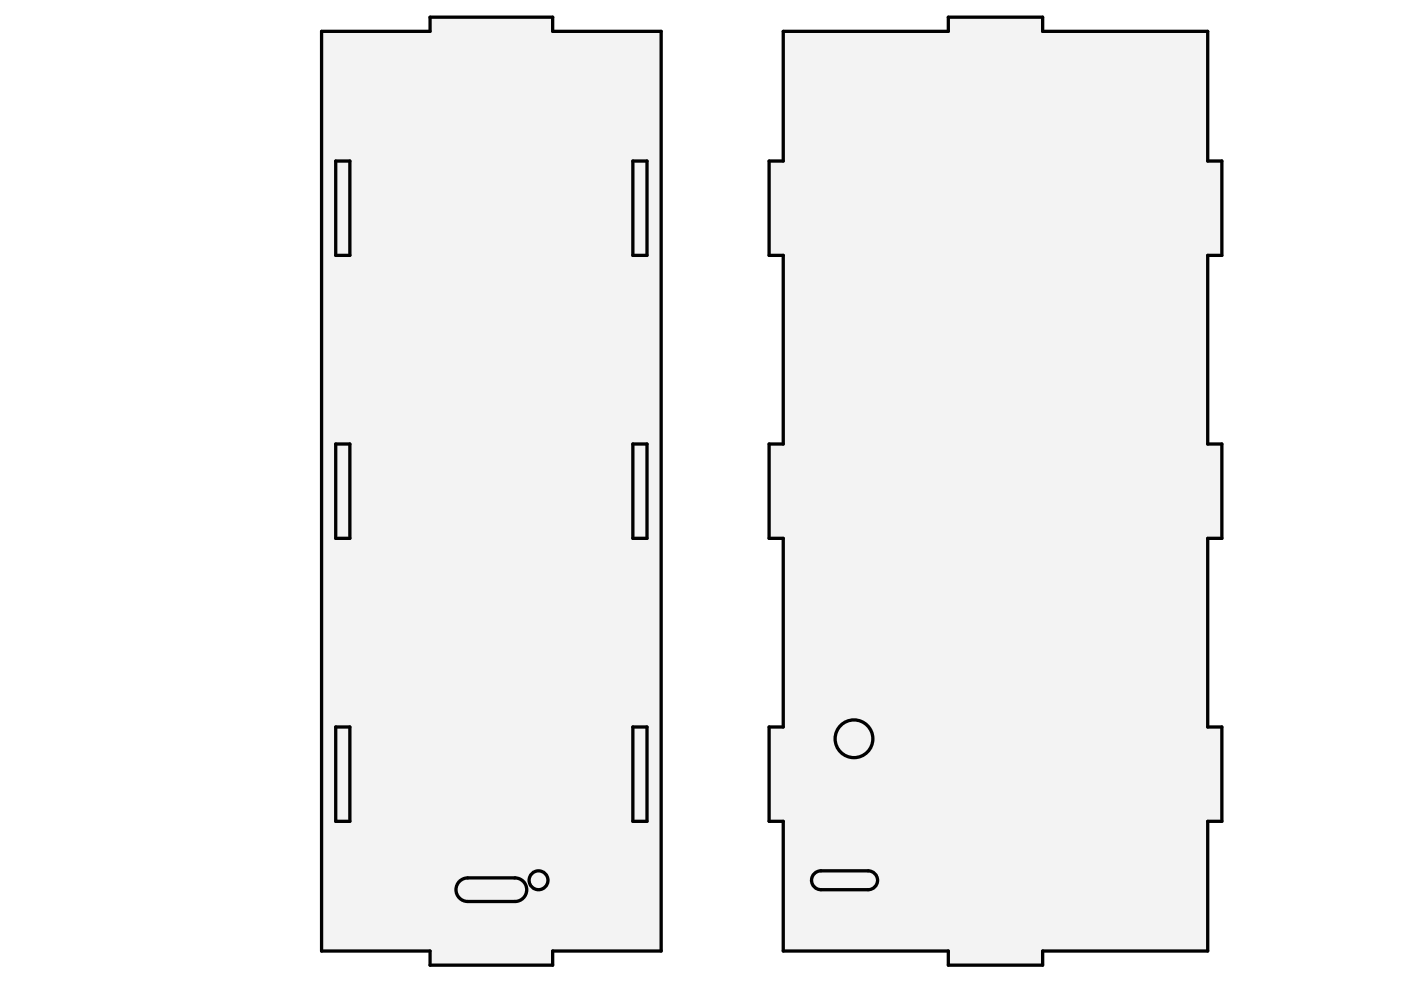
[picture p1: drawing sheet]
<svg xmlns="http://www.w3.org/2000/svg" width="297mm" height="210mm" viewBox="0 0 297 210" stroke-linecap="round" stroke-linejoin="round" font-family="sans-serif">
<g fill="#f1f3f5">
<path d="M68.2 6.6h23v-3h26v3h23v195h-23v3h-26v-3h-23z" fill-rule="evenodd"/>
<path d="M97.6 186.7l1-.5 .6-.1h10a2.5 2.5 0 0 1 2.5 2.5 2.5 2.5 0 0 1-2.5 2.5h-10a2.5 2.5 0 0 1-2.4-1.6 2.5 2.5 0 0 1 .8-2.8z" fill-rule="evenodd"/>
<path d="M71.2 94.1h3v20h-3z" fill-rule="evenodd"/>
<path d="M71.2 154.1h3v20h-3z" fill-rule="evenodd"/>
<path d="M134.2 154.1h3v20h-3z" fill-rule="evenodd"/>
<path d="M134.2 94.1h3v20h-3z" fill-rule="evenodd"/>
<path d="M71.2 34.1h3v20h-3z" fill-rule="evenodd"/>
<path d="M134.2 34.1h3v20h-3z" fill-rule="evenodd"/>
<circle cx="114.2" cy="186.6" r="2"/>
</g>
<g fill="none" stroke="#000" stroke-width=".7">
<path d="M68.2 6.6h23v-3h26v3h23v195h-23v3h-26v-3h-23zM71.2 34.1h3v20h-3zM134.2 34.1h3v20h-3zM71.2 94.1h3v20h-3zM134.2 94.1h3v20h-3zM71.2 154.1h3v20h-3zM134.2 154.1h3v20h-3zM97.2 187.1a2.5 2.5 0 0 1 2-1h10a2.5 2.5 0 0 1 2.5 2.5 2.5 2.5 0 0 1-2.5 2.5h-10a2.5 2.5 0 0 1-2.3-1.4 2.5 2.5 0 0 1 .3-2.6z"/>
<circle cx="114.2" cy="186.6" r="2"/>
</g>
<g fill="#f1f3f5">
<path d="M166.1 6.6h35v-3h20v3h35v27.5h3v20h-3v40h3v20h-3v40h3v20h-3v27.5h-35v3h-20v-3h-35v-27.5h-3v-20h3v-40h-3v-20h3v-40h-3v-20h3z" fill-rule="evenodd"/>
<path d="M172.6 185.2l.9-.5 .6-.1h10a2 2 0 0 1 2 2 2 2 0 0 1-2 2h-10a2 2 0 0 1-1.9-1.2 2 2 0 0 1 .4-2.2z" fill-rule="evenodd"/>
<circle cx="181.1" cy="156.6" r="4"/>
</g>
<g fill="none" stroke="#000" stroke-width=".7">
<path d="M166.1 6.6h35v-3h20v3h35v27.5h3v20h-3v40h3v20h-3v40h3v20h-3v27.5h-35v3h-20v-3h-35v-27.5h-3v-20h3v-40h-3v-20h3v-40h-3v-20h3zM172.6 185.2l.9-.5 .6-.1h10a2 2 0 0 1 2 2 2 2 0 0 1-2 2h-10a2 2 0 0 1-1.9-1.2 2 2 0 0 1 .4-2.2z"/>
<circle cx="181.1" cy="156.6" r="4"/>
</g>
</svg>
